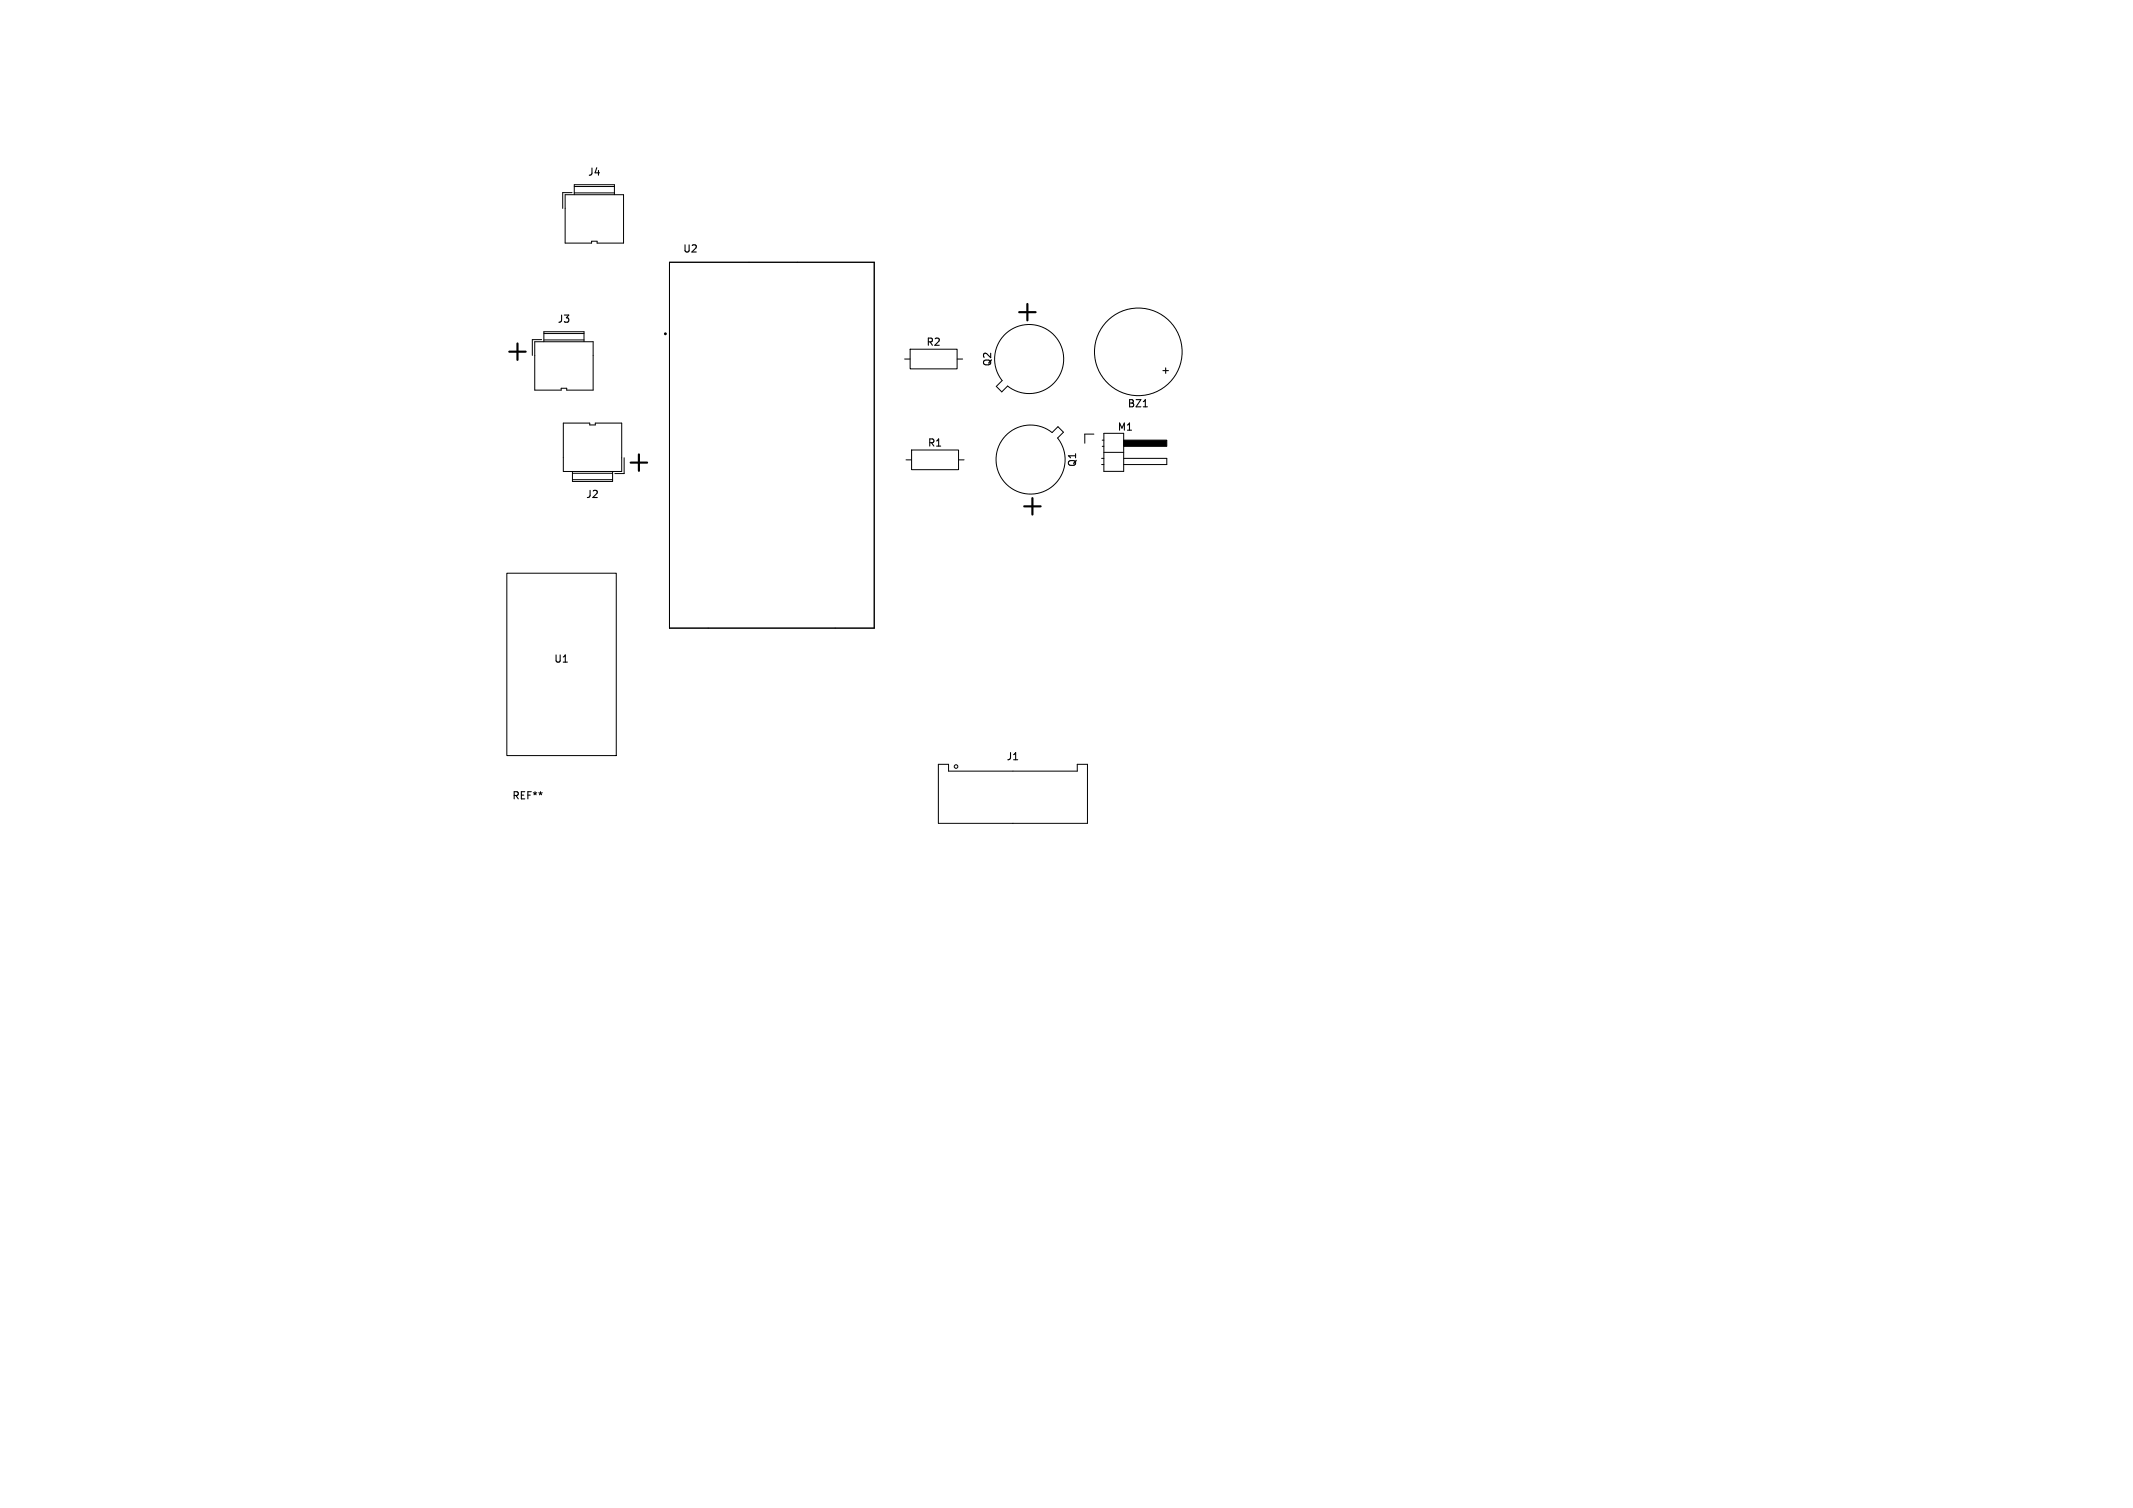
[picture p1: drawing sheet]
<svg xmlns="http://www.w3.org/2000/svg" width="297mm" height="210mm" viewBox="0 0 297 210" stroke-linecap="round" stroke-linejoin="round" font-family="sans-serif">
<defs><g id="words">
<g font-size="4.2">
<text x="141" y="45">+</text>
<text x="70" y="50.5">+</text>
<text x="86.9" y="66">+</text>
<text x="141.7" y="72">+</text>
</g>
<g font-size="1.4">
<text x="81.8" y="24.7">J4</text>
<text x="95" y="35.4">U2</text>
<text x="77.5" y="45.1">J3</text>
<text x="128.9" y="48.4">R2</text>
<text x="138.2" y="51.1" transform="rotate(-90 138.2 51.1)">Q2</text>
<text x="161.6" y="52.3">+</text>
<text x="156.9" y="56.9">BZ1</text>
<text x="129.1" y="62.4">R1</text>
<text x="150" y="65.1" transform="rotate(-90 150 65.1)">Q1</text>
<text x="155.5" y="60.2">M1</text>
<text x="81.5" y="69.6">J2</text>
<text x="77.1" y="92.5">U1</text>
<text x="140.1" y="106.1">J1</text>
<text x="71.2" y="111.5">REF**</text>
</g>
</g></defs>
<path d="M159.2 56.7h.6" fill="none" stroke="#000" stroke-width=".15"/>
<g fill="none" stroke="#000" stroke-width=".14">
<path d="M78.7 27.1h8.1v6.8h-3.7v-.3h-.7v.3h-3.7zM79.7 26.8h-1.3v2.2M80 27.1v-1.4h5.6v1.4M80 26h5.6M80 26.9h5.6M93.2 36.5h28.5v51h-28.5zM74.5 47.6h8.1v6.7h-3.7v-.2h-.8v.2h-3.6zM75.4 47.3h-1.3v2.2M75.7 47.6v-1.4h5.6v1.4M75.7 46.5h5.6M75.7 47.3h5.6M126 50h.7"/>
<path d="M126.7 48.6h6.6v2.8h-6.6zM133.3 50h.7M139.8 46.7a4.8 4.8 0 0 1 6.7-.3 4.8 4.8 0 0 1 .5 6.7 4.8 4.8 0 0 1-6.7 .7l-.8 .8-.8-.8 .8-.8a4.8 4.8 0 0 1 .3-6.3zM70.6 79.8h15.2v25.4h-15.2zM79.7 65.7v1.4h5.6v-1.4M79.7 65.9h5.6M79.7 66.8h5.6M85.6 66h1.3M86.6 63.8v-4.9h-3.7v.3h-.8v-.3h-3.7v6.8h8.2M126.2 64h.7M126.9 62.7h6.6v2.7h-6.6zM133.5 64h.7"/>
<path d="M140 60.7a4.8 4.8 0 0 1 6.5-.5l.8-.8 .8 .8-.8 .8a4.8 4.8 0 0 1-.6 6.6 4.8 4.8 0 0 1-6.7-.3 4.8 4.8 0 0 1 0-6.6zM152.3 60.5h-1.3v1.2M153.4 63.8h.3M153.4 64.7h.3M153.5 61.3h.2M153.5 62.2h.2M153.7 60.3h2.8v5.3h-2.8zM153.7 63h2.8M156.5 63.8h6v.9h-6M130.7 106.4h1.4v1h17.9v-1h1.4v8.3h-20.7z"/>
<circle cx="158.5" cy="49" r="6.1"/>
<circle cx="133.1" cy="106.7" r=".25"/>
</g>
<circle cx="92.6" cy="46.5" r=".1" fill="none" stroke="#000" stroke-width=".2"/>
<path d="M156.5 61.3h6v.9h-6z" fill="#000" stroke="#000" stroke-width=".14"/>
<use href="#words"/>
</svg>
